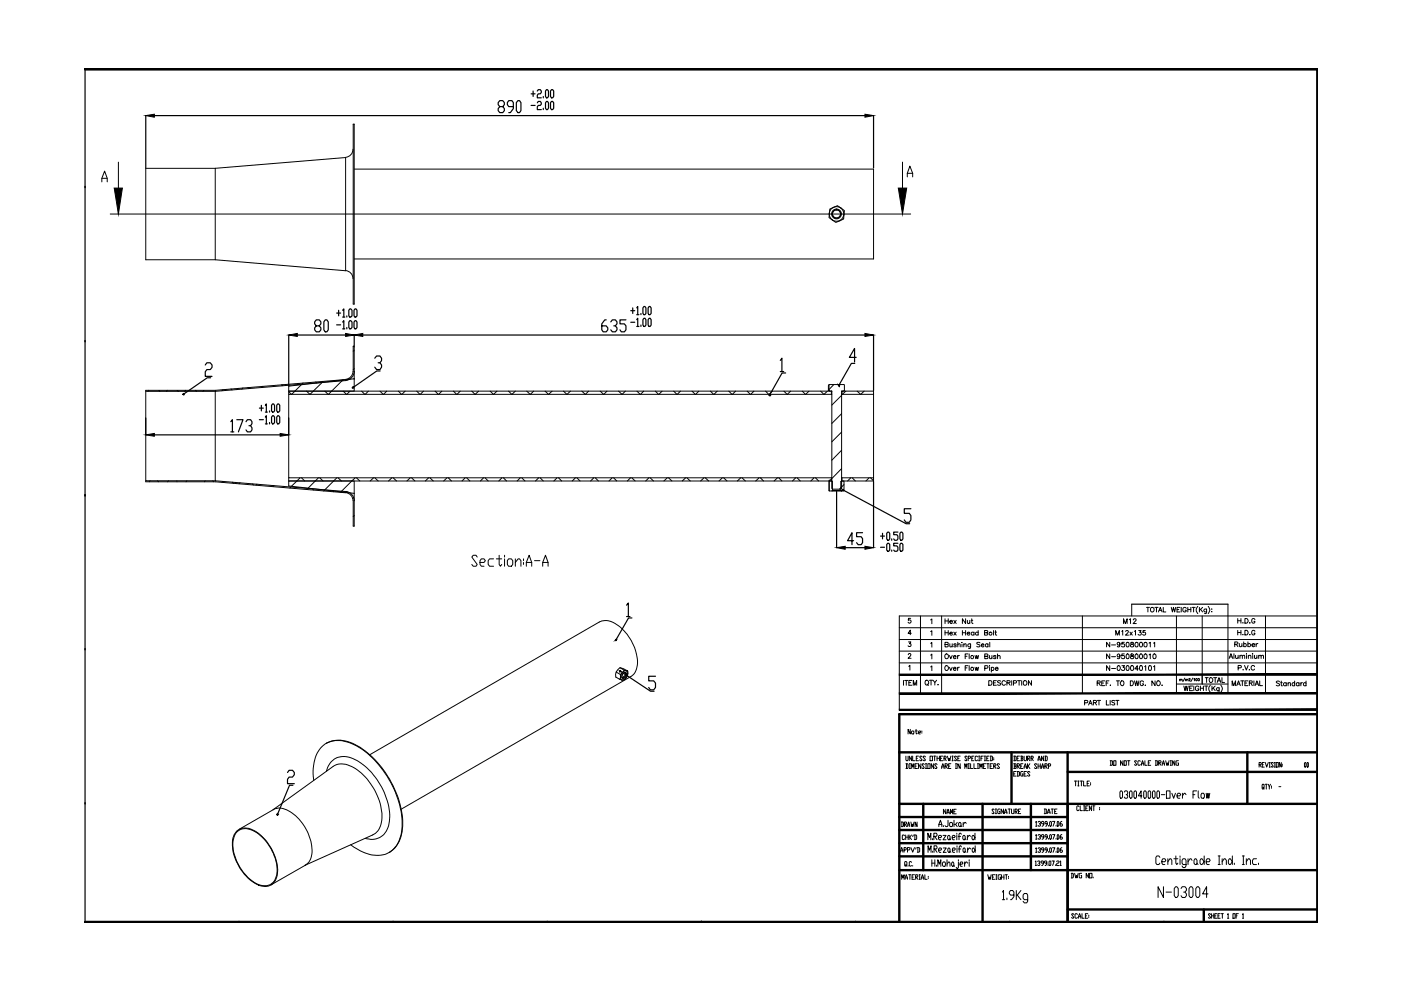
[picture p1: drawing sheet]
<svg xmlns="http://www.w3.org/2000/svg" width="297mm" height="210mm" viewBox="0 0 297 210" stroke-linecap="round" stroke-linejoin="round" font-family="sans-serif">
<!-- layer: 0 -->
<g fill="none" stroke="#000" stroke-width=".51">
<path d="M190.7 159.5h88.7M214.5 159.5v10.9M226.4 159.5v36.1M264.5 159.5v10.9M279.4 151.4h-88.7v44.1M190.7 170.4h88.7M190.7 178.8h35.7M190.7 176h35.7M190.7 173.2h35.7M195.7 170.4v14.1M208.3 170.4v25.1M218.6 170.4v14.1"/>
<path d="M226.4 163.7h53M190.7 184.5h88.7M190.7 181.6h35.7M226.4 192.8h53M255.2 192.8v2.8"/>
</g>
<path d="M18 14.6h261.4v181h-261.4" fill="none" stroke="#000" stroke-width=".72"/>
<g fill="#000">
<circle cx="50.7" cy="14.6" r=".17"/>
<circle cx="83.4" cy="14.6" r=".17"/>
<circle cx="116" cy="14.6" r=".17"/>
<circle cx="148.7" cy="14.6" r=".17"/>
<circle cx="181.4" cy="14.6" r=".17"/>
<circle cx="214.1" cy="14.6" r=".17"/>
<circle cx="246.8" cy="14.6" r=".17"/>
<circle cx="18" cy="39.8" r=".17"/>
<circle cx="279.4" cy="39.8" r=".17"/>
<circle cx="18" cy="72.4" r=".17"/>
<circle cx="279.4" cy="72.4" r=".17"/>
<circle cx="18" cy="105.1" r=".17"/>
<circle cx="279.4" cy="105.1" r=".17"/>
<circle cx="18" cy="137.8" r=".17"/>
<circle cx="279.4" cy="137.8" r=".17"/>
<circle cx="18" cy="170.4" r=".17"/>
<circle cx="279.4" cy="170.4" r=".17"/>
<circle cx="50.7" cy="195.6" r=".17"/>
<circle cx="83.4" cy="195.6" r=".17"/>
<circle cx="116" cy="195.6" r=".17"/>
<circle cx="148.7" cy="195.6" r=".17"/>
<circle cx="181.4" cy="195.6" r=".17"/>
<circle cx="214.1" cy="195.6" r=".17"/>
<circle cx="246.8" cy="195.6" r=".17"/>
</g>
<g fill="none" stroke="#000" stroke-width=".21">
<path d="M21.6 38.6v-.8l.6-1.5 .5 1.5v.8M21.6 37.8h1.1M25.1 34.4v11M30.9 35.7h14.7l27.7-2.3v24l-27.7-2.3h-14.7zM45.6 35.7v19.4M74.8 31.6a1.71 1.71 0 0 1-1.5 1.8M74.9 26.3h.2v38.2h-.2zM75.1 35.9h110.1v19h-110.1M191.3 34.4v11M192.4 37.5v-.8l.5-1.5 .6 1.5v.8M192.4 36.7h1.1M23.4 45.4h169.7"/>
<path d="M73.3 57.4a1.71 1.71 0 0 1 1.5 1.7M175.9 44.3l1.6-.7 .8 .5 .7 .6-.1 1.7-1.7 .8-1.4-1.1zM74.8 78.7a1.71 1.71 0 0 1-1.5 1.7M74.9 78.7v-5.3h.2v6.9M74.9 73.4l.2 .2M75.1 78.7a1.97 1.97 0 0 1-1.8 2l-27.7 2.3v18.9l27.7 2.3a1.91 1.91 0 0 1 1.8 2M75.1 74.3l-.2 .2M75.1 78.1l-.2 .3M30.9 83h14.7M31.6 82.8l-.2 .2M33.7 82.8l.2 .2M35.5 82.8l-.2 .2"/>
<path d="M37.5 82.8l.3 .2M39.4 82.8l-.2 .2M41.4 82.8l.3 .2M43.3 82.8l-.3 .2M47.3 82.6l-.3 .2M49 82.5l.2 .2M51.5 82.3l-.2 .2M52.6 82.2l.2 .2M55.8 81.9l-.3 .3M59.7 81.6l.2 .1M60 81.6l-.2 .2M61.2 81.9l13.9-1.6v2.6h-13.9z"/>
<path d="M61.2 83.1l.6 .5M63.3 81.3l.2 .2M63.9 81.6l-2.1 2M64.3 81.2l-.3 .2M66.9 81l.2 .2M68.3 81.1l-2.6 2.5-.7-.7M68.5 80.9l-.3 .2M68.9 82.9l.7 .7M72.6 80.6l-3 3M72.8 82.9l.6 .7M72.8 80.5l-.3 .2M73.3 80.5l-27.7 2.3h-14.7v19.1h14.7"/>
<path d="M74 80.3l.2 .1M74.2 82.9l-.7 .7M76.7 82.9l.6 .7M78.1 82.9l-.7 .7M80.6 82.9l.6 .7M82 82.9l-.7 .7M84.5 82.9l.6 .7M85.9 82.9l-.7 .7M88.3 82.9l.7 .7M89.8 82.9l-.7 .7M92.2 82.9l.7 .7M93.7 82.9l-.7 .7"/>
<path d="M96.1 82.9l.7 .7M97.6 82.9l-.7 .7M100 82.9l.7 .7M101.5 82.9l-.7 .7M103.9 82.9l.7 .7 .8-.7M107.8 82.9l.7 .7M109.3 82.9l-.8 .7M111.7 82.9l.7 .7M113.2 82.9l-.8 .7M115.6 82.9l.7 .7M117.1 82.9l-.8 .7M119.5 82.9l.7 .7"/>
<path d="M120.9 82.9l-.7 .7M123.4 82.9l.7 .7M124.8 82.9l-.7 .7M127.3 82.9l.7 .7M128.7 82.9l-.7 .7M131.1 82.9l.8 .7M132.6 82.9l-.7 .7M135 82.9l.7 .7M136.5 82.9l-.7 .7M138.9 82.9l.7 .7M140.4 82.9l-.7 .7M142.8 82.9l.7 .7"/>
<path d="M144.3 82.9l-.7 .7M146.7 82.9l.7 .7M148.2 82.9l-.7 .7M150.6 82.9l.7 .7M152.1 82.9l-.7 .7M154.5 82.9l.7 .7M156 82.9l-.7 .7M158.4 82.9l.7 .7M159.9 82.9l-.7 .7M162.3 82.9l.7 .7M163.7 82.9l-.6 .7M166.2 82.9l.7 .7"/>
<path d="M167.6 82.9l-.7 .7M170.1 82.9l.7 .7M171.5 82.9l-.7 .7M174 82.9l.7 .7M175.4 82.9l-.7 .7M175.8 81.6h3.2v1.2l-.1 .1h-.5v20.6l-.1 .2h-1.8l-.1-.2v-20.6h-.6zM175.8 81.6l-.2 .1v1.1h.2M176.3 83.6h-115.1v17.7h115.2M176.3 82.9h-115.1v.7M176.3 83.6l.1 .1M176.4 82.9l-.1 .7M176.8 81.5l-1 1.1"/>
<path d="M178.4 83.7l6.8-.1v17.7h-6.8M178.4 82.9h.1M178.4 83.8l-2 2.1M178.4 87.7l-2 2.1M178.4 91.6l-2 2.1M178.4 95.5l-2 2.1M178.4 99.4l-2 2.1M178.5 82.9h6.7v.7M178.5 82.9l.1 .7M179.3 82.9l-.7 .7M181.7 82.9l.8 .7M183.2 82.9l-.7 .7"/>
<path d="M30.9 101.9v.3h14.7l27.7 2.3M31.8 101.9l-.2 .3M33.4 101.9l.2 .3M35.7 101.9l-.2 .3M37.5 102.2h.1M39.6 101.9l-.2 .3M43.5 101.9l-.2 .3M45.1 101.9l.2 .3M47.3 102.1l-.2 .2M49.3 102.2l.2 .3M50.9 102.4l-.2 .2M53.5 102.6l.3 .2"/>
<path d="M54.5 102.7l-.2 .2M58.1 103l-.2 .2M61.2 102h13.9v2.6l-13.9-1.6zM61.2 101.3v.7h115.1M61.6 103.3l-.1 .2M63.6 101.3l-1.8 1.8M63.9 101.3l.7 .7M65.2 103.6l-.2 .2M66.3 103.7l.2 .2M67.5 101.3l-2.2 2.2M67.8 101.3l.7 .7M70.5 104l.2 .3"/>
<path d="M71.4 101.3l-2.8 2.8M71.7 101.3l.7 .7M72.4 104.2l-.2 .2M73.3 104.4a1.71 1.71 0 0 1 1.5 1.8M75 105.5l-.2 .2M75.1 104.6v6.9h-.2v-5.3M75.1 109.3l-.2 .2M75.3 101.3l-3 3M75.6 101.3l.7 .7M79.2 101.3l-.7 .7M79.5 101.3l.7 .7M83.1 101.3l-.7 .7"/>
<path d="M83.4 101.3l.7 .7M87 101.3l-.7 .7M87.2 101.3l.8 .7M90.9 101.3l-.7 .7M91.1 101.3l.8 .7M94.8 101.3l-.7 .7M95 101.3l.7 .7M98.6 101.3l-.6 .7M98.9 101.3l.7 .7M101.2 118.1l-.3-.4h-.6l-.3 .4 1.2 1.6-.3 .4h-.6l-.3-.4M101.8 119.3h.8l.3-.4-.3-.4h-.5l-.3 .4v.8l.3 .4h.5M102.5 101.3l-.6 .7"/>
<path d="M102.8 101.3l.7 .7M104.6 118.5h-.8l-.3 .4v.8l.3 .4h.8M105.2 118.5h1.2M105.8 117.7v2l.3 .4 .3-.4M106.4 101.3l-.7 .7M106.7 101.3l.7 .7M107 117.7v.4M107 118.5v1.6M107.8 118.5h.6l.3 .4v.8l-.3 .4h-.6l-.2-.4v-.8zM109.3 119.3l.6-.8h.3l.2 .4v1.2M109.3 118.5v1.6M110.3 101.3l-.7 .7"/>
<path d="M110.6 101.3l.7 .7M111 118.5v.4M111 119.3v.4M111.6 119.3h1.1M113.3 118.9h1.2M114.2 101.3l-.7 .7M114.5 101.3l.7 .7M115.1 119.3h1.1M118.1 101.3l-.7 .7M118.4 101.3l.7 .7M122 101.3l-.7 .7M122.3 101.3l.7 .7"/>
<path d="M125.9 101.3l-.7 .7M126.2 101.3l.7 .7M129.8 101.3l-.7 .7M130.1 101.3l.7 .7M133.7 101.3l-.7 .7M133.9 101.3l.8 .7M137.6 101.3l-.7 .7M137.8 101.3l.8 .7M141.5 101.3l-.7 .7M141.7 101.3l.8 .7M145.4 101.3l-.7 .7M145.6 101.3l.7 .7"/>
<path d="M149.3 101.3l-.8 .7M149.5 101.3l.7 .7M153.2 101.3l-.8 .7M153.4 101.3l.7 .7M157.1 101.3l-.8 .7M157.3 101.3l.7 .7M161 101.3l-.8 .7M161.2 101.3l.7 .7M164.8 101.3l-.7 .7M165.1 101.3l.7 .7M168.7 101.3l-.7 .7M169 101.3l.7 .7"/>
<path d="M172.6 101.3l-.7 .7M172.9 101.3l.7 .7M175.8 102h.1M175.8 102v2.1M176.3 101.3l.1 .7M176.3 101.6l-.5 .4M176.4 102l.1 .1v1.9M176.4 104.1h2zM176.4 102h-.6v2.1h.6M178.4 102h.1M178.4 102h.5v2.1h-.5M178.4 102l-.1 .1v1.9"/>
<path d="M178.5 101.3l-.1 .7M178.9 102.7l-.9 1M180.4 101.3l-.7 .7M180.7 101.3l.7 .7M184.3 101.3l-.7 .7M184.6 101.3l.6 .6M185.2 101.3v.7h-6.7M111.6 120.1v-.8l.6-1.6 .5 1.6v.8M115.1 120.1v-.8l.6-1.6 .5 1.6v.8M69.2 157.6a6.4 6.4 0 0 1 6.6 .6 20.6 20.6 0 0 1 9.6 17 6.6 6.6 0 0 1-2.9 5.6M130.6 142.5v1.1l.8 .5 .2-.5M131 142l.4-.4 1 .5-.9 .9-.9-.5z"/>
<path d="M131.4 141.6l1.7 .7-.3-.1M131.4 144.1l.5 .1M131.5 143l.1 .6M131.6 143.6l.1 .5 .2 .1M132 142.6l-.5 .9M132 142.9a.44 .44 0 0 1 .7-.3 .44 .44 0 0 1 .1 .7 .56 .56 0 0 1-.4 .5 .56 .56 0 0 1-.6-.1zM132.2 143.6h.1M132.2 142.7a.37 .37 0 0 1 .5 0 .37 .37 0 0 1-.1 .6 .39 .39 0 0 1-.3 .4 .39 .39 0 0 1-.4-.2zM132.4 142.1l.4 .1M132.5 142.6l.1 .4M132.5 143l-.2 .5-.4 .2M132.6 142.9h.1"/>
<path d="M132.6 143.8l-.7 .4M132.8 142.2l-.8 .4M132.8 142.2l.3 .3v.4M133.1 142.8l-.5 1M133.1 142.9l-.1 .4-.3 .5-.5 .5-.3-.1M133.1 142.3v.6M193 154.6v1l-.5-1v1M193.4 155l.4 .2-.2 .4-.3-.2zM194 155h.5M194.2 154.6v.8l.2 .2 .1-.2M194.7 155.3h.4v-.3l-.4 .2 .2 .4h.2M195.5 155v.2"/>
<path d="M195.5 155.3v.1M50.2 176.4a3 3 0 0 1 3.9 0 10.1 10.1 0 0 1 4.6 9.1 2.71 2.71 0 0 1-4.3 1.9 10.2 10.2 0 0 1-5-9l.3-1.2zM50.2 176.1a3.3 3.3 0 0 1 4.1 .2 10.3 10.3 0 0 1 4.5 9.4 2.76 2.76 0 0 1-4.4 1.8 10.3 10.3 0 0 1-5.1-9.5l.4-1zM50.7 175.9l7.3-4.2a3.6 3.6 0 0 1 3.9 .7 10 10 0 0 1 4.1 9.1l-.5 1.3-.7 .6-7.4 4.2M57.9 171.7l12.7-9.2a4 4 0 0 1 4.4 .2 12.8 12.8 0 0 1 5.9 11.2 3.6 3.6 0 0 1-1.9 3.1l-14.4 6.5M66.5 165.5a8.2 8.2 0 0 1 2.2-7.6 6.3 6.3 0 0 1 7 .3 20.7 20.7 0 0 1 9.6 17.1 6 6 0 0 1-3.6 5.8 8.3 8.3 0 0 1-7.3-2M69.2 163.5a3.8 3.8 0 0 1 6-2.5 14.6 14.6 0 0 1 7.4 12.7 4 4 0 0 1-3.6 4.3l-1.6-.2M78.4 160l48.7-28.1a3.8 3.8 0 0 1 4.1 .8 10 10 0 0 1 3.8 8.7 2.58 2.58 0 0 1-1.2 2l-48.8 28.2M191.1 174.3h.3l.2 .2v.6l-.2 .2h-.3M191.2 174.3v1M191.8 174.8h.3l.1-.2-.1-.3h-.3v1M191.8 177.2l-.2-.2h-.2l-.1 .2 .1 .8 .4-.2"/>
<path d="M191.9 174.8l.3 .5M192 177v1M192 177.5h.5M192.1 160.3l.1 1 .3-.2v-.8M192.1 161.9h.3l.1 .2v.7l-.1 .1h-.3M192.2 161.9v1M192.4 175.3l.3-1 .2 1M192.4 174.9h.5M192.5 177v1M192.7 177v1M192.8 161.9h.2M192.8 162.9h.2"/>
<path d="M192.9 177.5l.4 .5M192.9 161.9v1M193.1 174.3l.2 1 .2-.5v.5l.3-1M193.1 179.7l.4 1 .4-1M193.3 177l-.6 .5M193.3 160.3v1l-.5-1v1M193.3 162.9v-1l.2 .7 .3-.7v1M193.5 160.3v1h.5M193.6 177l-.1 .4M193.8 177h.4l.2 .2v.6l-.2 .2h-.4M194 177v1M194 162.4h.3"/>
<path d="M194.2 179.7l-.1 .3M194.3 160.8h.2M194.4 174.3v1l-.4-1v1M194.5 179.7h.4l.1 .2v.6l-.1 .2h-.4M194.5 161.9h-.5v1h.5M194.6 179.7v1M194.7 160.3h-.4v1h.4M195.2 161.9v1l-.5-1v1M195.5 160.5l-.1-.2-.4 .2 .5 .6-.1 .2-.4-.2M196 162.1l-.2-.2-.3 .2 .5 .7-.2 .1-.3-.1M196.2 160.5l-.1-.2-.4 .2 .5 .6-.1 .2-.4-.2M196.2 161.9h.3"/>
<path d="M196.2 162.9h.3M196.3 161.9v1M196.7 161.9h.5v1h-.5zM196.7 178.1v-1.4l.4 .9 .3-.9v1.4M197.2 160.3h.5v1h-.5zM197.7 177.8v.3M198 161.9v1l-.6-1v1M198 160.3h.4M198 177.3h.5l.2-.2-.2-.4h-.5v1.4M198.2 160.3v1M198.2 177.3l.5 .8M198.7 162.1l-.2-.2-.3 .2 .5 .7-.2 .1-.3-.1"/>
<path d="M198.7 160.8h.5M198.7 160.3v1M199 177.6h.5l.1-.3-.1-.2h-.4l-.1 .2v.5l.1 .3h.4M199.1 175.3v-.5l.3-.9 .3 1.4M199.1 174.8h.6M199.2 160.3v1M199.4 160.8h.2M199.6 162.9l.3-1 .3 1M199.6 162.6h.6M199.9 160.3h-.5v1h.5M199.9 177.1h.7l-.7 1h.7M200 179.8h.6l-.6 .9h.6"/>
<path d="M200 175v.3M200.2 160.8l.4-.1-.1-.4h-.3v1M200.3 160.8l.3 .5M200.4 162.4h.3l.2-.1-.2-.4h-.3v1M200.5 162.4l.4 .5M200.5 171.6v1l-.5-1v1M200.8 172.6l.2-1 .3 1M200.8 172.3h.5M200.9 160.3l.2 1 .2-.5 .1 .5 .2-1M201 173.9v1.1l-.2 .3h-.3l-.1-.3M201.1 177.1l.3 .2v.5l-.1 .3-.4-.3v-.5zM201.1 179.8l.3 .2v.5l-.1 .2-.3-.2v-.5z"/>
<path d="M201.1 162.4h.3M201.4 177.8l.1 .3M201.5 174.4h.3l.2 .2v.4l-.2 .3h-.3l-.2-.3zM201.5 172.6v-1l.3 .7 .2-.7v1M201.6 161.9h-.5v1h.5M201.8 161.3h.3M201.8 160.3h.3M201.9 177.6h.5l.1-.3-.1-.2h-.3l-.2 .2v.5l.2 .3h.3M202 160.3v1M202.2 172.1h.3M202.3 173.9v1.4M202.6 161.9h.2"/>
<path d="M202.6 162.9h.2M202.6 174.8l.3 .5M202.7 161.9v1M202.7 171.6h-.5v1h.5M202.8 160.5l-.1-.2-.3 .2 .4 .6-.1 .2-.3-.2M202.9 176.7v.2M202.9 177.1v1M202.9 179.3v.3M202.9 179.8v.9M202.9 174.4l-.3 .4h-.3M203.1 160.8h.2M203.2 177.3h.5"/>
<path d="M203.4 174.4l.4 .2v.4l-.2 .3-.4-.3v-.4zM203.6 160.3h-.5v1h.5M203.6 161.9v1l-.5-1v1M203.8 175l.1 .3M203.8 176.9l-.1-.2-.4 .2v1.2M203.8 179.6l-.1-.3-.3 .3v1.1M204.2 174.4v.9M204.3 177.1l.3 .2v.5l-.1 .3-.4-.3v-.5zM204.3 179.8l.3 .2-.1 .7-.3-.2v-.5zM204.6 162.9v-1l.2 .7 .2-.7v1M204.6 177.8l.2 .3M204.9 174.6l-.3-.2-.4 .4"/>
<path d="M205 160.5l-.1-.2-.3 .2 .4 .6-.1 .2-.3-.2M205.1 177.1v1M205.1 179.8v.9M205.3 160.8l.5-.1-.1-.4h-.4v1M205.3 161.9h.2M205.3 162.9h.2M205.4 161.9v1M205.7 177.3l-.3-.2-.3 .5M205.8 161.9v1h.4M206 160.8h.2M206.2 177.1h.2l.3 .5-.3 .5-.3-.3v-.5zM206.3 179.8l.5 .5-.4 .4-.3-.2v-.5z"/>
<path d="M206.5 160.3h-.5v1h.5M206.5 161.9v1h.5M206.7 176.7v1.4M206.8 179.3v1.4M207.3 160.5l-.2-.2-.3 .2 .1 .8 .4-.2M207.3 161.9h.2M207.3 162.9h.2M207.3 161.9v1M207.5 161.3h.2M207.5 160.3h.2M207.6 160.3v1M207.7 162.9v-1l.3 .7 .2-.7v1"/>
<path d="M208 160.8h.2M208.5 160.3h-.5v1M208.5 162.4h.2M208.7 161.3h.3M208.7 160.3h.3M208.8 160.3v1M209 161.9h-.5v1h.5M209.2 160.8h.3M209.2 161.9h.5M209.5 161.9v1M209.7 160.3h-.5v1h.5M209.9 160.3h.4l.1 .2v.6l-.1 .2h-.4"/>
<path d="M209.9 162.4h.3M210.1 160.3v1M210.4 161.9h-.5v1h.5M210.7 162.4h.3l.2-.1-.2-.4h-.3v1M210.7 160.7v.1M210.7 161v.1M210.8 171.7l-.1-.2-.4 .2 .5 .7-.1 .1-.4-.1M210.8 162.4l.4 .5M211 172.5h.3M211 171.5h.3M211.2 171.5v1M211.9 162.1l-.1-.2-.4 .2 .5 .7-.1 .1-.4-.1"/>
<path d="M212 171.5h-.3l-.2 .2 .2 .8h.3v-.5h-.1M212.8 171.5v1l-.5-1v1M213 172.5l.2-1 .3 1M213 172.2h.5M213.7 171.5h.5M214 171.5v1M214.5 171.5v.9l.1 .1 .4-.1v-.9M214.9 160.3h.4l.1 .2v.6l-.1 .2h-.4M214.9 161.9h.4l.1 .2-.1 .3M214.9 164.1h.3M215.1 162.4h.2l.1 .4-.1 .1h-.4M215.1 160.3v1"/>
<path d="M215.1 161.9v1M215.2 172h.4l.1-.1-.1-.4h-.4v1M215.3 172l.4 .5M215.4 163.6h-.5v.9h.5M215.6 162.4h.4l.2-.1-.2-.4h-.4v1M215.6 163.6h.4l.2 .1v.7l-.2 .1h-.4M215.6 160.8h.3M215.8 162.4l.4 .5M215.8 163.6v.9M215.9 172h.3M216.2 160.3h-.6v1h.6M216.4 160.3h.3l.2 .2-.2 .3"/>
<path d="M216.4 171.5h-.5v1h.5M216.4 162.4h.2M216.5 160.8h.2l.2 .3-.2 .2h-.3M216.5 160.3v1M216.9 161.9h-.5v1h.5M216.9 163.6h-.4l-.1 .1 .1 .8h.4v-.4h-.2M217.1 160.3l.2 1 .3-.2v-.8M217.1 162.9l.3-1 .2 1M217.1 162.6h.5M217.1 164.1h.3M217.6 163.6h-.5v.9h.5M217.8 160.8l.6-.1-.2-.4h-.4v1"/>
<path d="M217.8 161.9v1M218 160.8l.4 .5M218 162.4l.4 .5M218.4 161.9l-.6 .5M218.4 163.7l-.4-.1-.2 .1 .6 .7-.2 .1-.4-.1M218.6 160.8l.5-.1-.2-.4h-.3v1M218.7 160.8l.4 .5M219.6 174.3l.1-.1v1M219.6 177.1l.1-.1v.9M219.6 179.9l.1-.2v1M219.6 175.2h.2M219.6 177.9h.2"/>
<path d="M219.8 162.1l-.1-.2-.4 .2 .5 .7-.1 .1-.4-.1M220.1 161.3l.2-1 .3 1M220.1 174.3l.4-.1 .1 .3-.3 .2M220.1 177.1l.4-.1 .1 .3-.3 .2M220.1 179.9l.4-.2 .1 .3-.3 .2M220.1 162.4h.5M220.1 161h.5M220.1 161.9v1M220.5 174.7l.1 .1-.1 .4-.4-.2M220.5 177.5l.1 .1-.1 .3-.4-.1M220.6 161.9v1M220.8 162.9l.3-1 .2 1"/>
<path d="M220.8 162.6h.5M221.3 160.3v1l-.5-1v1M221.3 174.7h-.4l-.1-.2 .1-.3 .4 .1v.5l-.4 .4M221.3 177.5h-.4l-.1-.2 .1-.3 .4 .1v.5l-.4 .3M221.4 171.5h.4l.1 .2v.7l-.5 .1M221.5 160.3h.4l.1 .2v.6l-.1 .2h-.4M221.5 162.4h.4l.1-.1-.1-.4h-.4v1M221.5 171.5v1M221.7 160.3v1M221.7 162.4l.3 .5M222 174.7h-.3l-.1-.2 .1-.3 .3 .1v.5l-.3 .4M222 177.5h-.3l-.1-.2 .1-.3 .3 .1v.5l-.3 .3"/>
<path d="M222.1 172.5l.3-1 .2 1M222.1 172.2h.5M222.3 162.4h.3l.2-.1-.2-.4h-.3v1M222.3 175v.2M222.3 177.8v.1M222.7 174.2l.2 .1-.1 .9-.3-.2zM222.7 177l.2 .1-.1 .8-.3-.1zM222.7 179.7l.2 .2-.1 .8-.3-.1zM222.9 171.5h.5M223.1 171.5v1M223.1 174.2h.5l-.3 1M223.1 177h.5l-.3 .9"/>
<path d="M223.1 179.7h.5l-.3 1M223.6 172h.3M223.9 175v.2M223.9 177.8v.1M224.1 171.5h-.5v1h.5M224.2 174.2l.3 .1-.1 .9-.2-.2zM224.2 177l.3 .1-.1 .8-.2-.1zM224.2 179.7l.3 .2-.1 .8-.2-.1zM225.1 174.2l-.4 .3v.5l.4 .2 .2-.4-.2-.1h-.4M225.1 177l-.4 .3v.5l.4 .1 .2-.1-.2-.3h-.4M225.1 179.7l-.4 .3v.6l.4 .1 .2-.3-.2-.2h-.4M227.8 165.6h.5"/>
<path d="M228 165.6v1M228.5 165.6h.3M228.5 166.6h.3M228.6 165.6v1M228.8 171l-.2-.1-.3 .1v.7l.1 .2 .4-.2M229 170.9v1h.5M229 165.6h.5M229.3 165.6v1M229.7 165.6v1h.6M229.7 170.9h.3M229.7 171.9h.3M229.9 170.9v1"/>
<path d="M230.2 171.4h.3M230.5 166.1h.3M230.7 170.9h-.5v1h.5M231 165.6h-.5v1h.5M231.2 165.9v.2M231.2 166.3v.2M231.4 170.9v1l-.4-1v1M231.7 170.9h.5M231.9 170.9v1M233.1 171.2v.2M233.1 171.5v.2M235.4 161.3l.5 .1v.7l-.1 .2h-.4"/>
<path d="M235.5 161.3v1M236.1 161.3h.5v1h-.5zM237.6 167.7l.4 .2v1.1l-.2 .2-.4-.2v-1.1zM238.1 161.3v1l-.5-1v1M238.3 161.3h.5v1h-.5zM238.4 167.9l.1-.2h.4l.2 .5-.2 .3h-.1M238.9 168.5l.2 .2-.2 .5h-.4l-.1-.2M239.1 161.3h.5M239.3 161.3v1M239.7 167.7l.3 .2v1.1l-.1 .2-.4-.2v-1.1zM240.6 167.7l.4 .2v1.1l-.2 .2-.4-.2v-1.1zM241 161.4l-.1-.1-.4 .1 .5 .7-.1 .2-.4-.2"/>
<path d="M241.8 161.4l-.2-.1-.3 .1 .1 .9 .4-.2M242 162.3l.2-1 .3 1M242 161.9h.5M242.1 168.7h-.8l.6-1v1.5M242.7 167.7h.2l.1 .2v1.1l-.1 .2h-.2l-.2-.2v-1.1zM242.7 161.3v1h.5M243.5 161.8h.2M243.6 167.7h.2l.2 .2v1.1l-.2 .2h-.2l-.2-.2v-1.1zM244 161.3h-.5v1h.5M244.5 167.7h.2l.2 .2v1.1l-.2 .2h-.2l-.2-.2v-1.1zM244.9 161.3l.5 .1v.7l-.1 .2h-.4M245.1 161.3v1"/>
<path d="M245.4 167.7h.3l.1 .2v1.1l-.1 .2h-.3l-.1-.2v-1.1zM245.7 161.8h.3l.2-.4-.5-.1v1M245.8 161.8l.4 .5M246.2 168.5h.8M246.4 162.3l.3-1 .2 1M246.4 161.9h.5M247.1 161.3l.3 1 .1-.5 .2 .5 .2-1M247.3 167.7h.8v1.5h-.8zM248.1 161.3h.3M248.1 162.3h.3M248.2 161.3v1M248.5 168.2l.3 1 .4-1"/>
<path d="M249.1 161.3v1l-.5-1v1M249.6 168.7h.5l.2-.2-.2-.3h-.3l-.2 .3v.5l.2 .2h.3M249.9 161.3l-.6 .1 .2 .9h.4v-.5h-.2M250.7 168.2v1M251.5 168.5l-.4-.3-.4 .5M252.9 168.5h.4M253.7 167.7h-.8v1.5M254 167.7v1.3l.3 .2M254.8 168.2h.4l.2 .3v.5l-.2 .2h-.4l-.2-.2zM255.7 168.2l.2 1 .2-1 .2 1 .2-1M267 162.1l.4-.1-.1-.3h-.3v.9M267.1 162.1l.3 .5"/>
<path d="M267.6 162.1h.2M267.8 167l.1 .1-.2 .2-.1-.8 .1-.2h.2l.1 1M268.1 161.7h-.5v.9h.5M268.2 166.3h.5M268.3 161.7l.3 .9 .3-.9M268.5 166.3v1M268.9 166.3l.2 1M269.1 162.6h.2M269.1 161.7h.2M269.2 161.7v.9M269.4 166.3l-.3 .5M269.6 166.6v.2"/>
<path d="M269.6 167v.1M270 161.8l-.1-.1h-.3l-.1 .1 .5 .7-.1 .1h-.3l-.1-.1M270.2 162.6h.2M270.2 161.7h.2M270.3 161.7v.9M270.6 161.7h.4v.9h-.4zM271.1 166.8h.5M271.7 161.7v.9l-.5-.9v.9M271.9 162v.1M271.9 162.3v.2M276.7 161.7l.2 .1-.1 .8-.2-.1zM277.2 161.7l.2 .1-.1 .8-.2-.1z"/>
<path d="M190.9 180.7l.3-1 .2 1M190.9 180.4h.5M191.2 186.4v-.9l.2 .6 .3-.6v.9M191.7 180.2h.3l.2-.2-.2-.3h-.3v1M191.9 186.4l.3-.9 .2 .9M191.9 186.1h.5M192 183.3l.2 .2-.3 .1v-.9l.4 .1-.1 .7 .1 .1M192.4 180.2h.4l.1-.2-.1-.3h-.4v1M192.5 183.5v.1M192.7 185.5h.4M192.9 185.5v.9M193.3 182.8l-.2-.1-.3 .1v.7l.1 .1 .4-.1"/>
<path d="M193.4 186h.2M193.5 183.5v.1M193.9 185.5h-.5v.9h.5M194.1 186h.4l.1-.2-.1-.3h-.4v.9M194.2 186l.4 .4M194.9 185.5h.2M194.9 186.4h.2M195 185.5v.9M195.3 186.4l.3-.9 .2 .9M195.3 186.1h.5M196.1 185.5v.9h.5M196.8 180.7v-1.4l.3 1 .3-1v1.4"/>
<path d="M196.8 185.8v.2M196.8 186.1v.2M197.6 182.3v1.4M197.6 183h.6M197.7 180.5v.2M198 180h.5l.2-.2-.2-.5h-.5v1.4M198.2 182.3v1.4M198.2 180l.5 .7M198.5 183.4v.3M198.8 183.7v-1.4l.4 .9 .3-.9v1.4M199 180.3h.5l.1-.3-.1-.2h-.3l-.2 .2v.5l.2 .2h.3M200 182.8h.3l.1 .2-.1 .7h-.3l-.2-.3z"/>
<path d="M200.8 183.2l.5-.4 .1 .2v.7M200.8 182.3v1.4M201.4 180.5l.2 .2M201.9 180.3h.5l.2-.3-.2-.2h-.3l-.2 .2 .2 .7h.3M201.9 182.8l.3 .2-.1 .7-.3-.3zM202.2 183.4l.2 .3M203.2 182.8v1.1l-.2 .3-.3-.3M203.2 180h.5M203.2 182.3v.2M203.5 183.2h.5l.2-.2-.2-.2h-.3l-.2 .2 .2 .7h.3M204.5 182.8v.9M204.6 180.5l.2 .2"/>
<path d="M205.1 183l-.3-.2-.3 .4M205.5 182.3v.2M205.5 182.8v.9M205.8 180l-.3-.2-.4 .5M209.4 185.5l.3 .9 .1-.4 .1 .4 .2-.9M210.4 186h.3M210.9 185.5h-.5v.9h.5M211.2 185.5h.2M211.2 186.4h.2M211.2 185.5v.9M212.1 185.5h-.3l-.2 .1 .2 .8h.3v-.4h-.1M212.3 186h.6"/>
<path d="M212.3 185.5v.9M212.5 189.1l.3-.3v2M212.5 190.8h.5M212.9 185.5v.9M213.1 185.5h.5M213.4 185.5v.9M213.5 190.4v.4M213.8 185.8v.2M213.8 186.1v.2M215 189.8h-.8l-.2-.4v-.3l.2-.3h.5l.3 .3v1l-.5 .7h-.3M215.5 188.8v2M215.7 189.8l.8 1"/>
<path d="M216.5 188.8l-.8 1h-.2M217.9 190.8h-.7l-.3-.4v-.6l.3-.4h.5l.2 .4v1.3l-.2 .3h-.5l-.3-.3M219.5 182.7l.1-.2v1M219.5 183.5h.3M219.6 180.7h.2M220 182.7l.1-.2 .4 .2-.3 .3M220.3 183l.2 .2-.2 .3h-.2l-.1-.2M220.5 180.2l.1 .2-.1 .3-.4-.1M221.2 183h-.3l-.2-.3 .2-.2 .3 .2v.5l-.3 .3M221.3 180.2h-.4l-.1-.2 .1-.3 .4 .2v.5l-.4 .3M222 183h-.4l-.2-.3 .2-.2 .4 .2v.5l-.4 .3M222 180.2h-.3l-.1-.2 .1-.3 .3 .2v.5l-.3 .3"/>
<path d="M222.2 183.3v.2M222.3 180.6v.1M222.4 182.7l.1-.2 .3 .2-.1 .8-.3-.2zM223.1 182.5h.4l-.3 1M223.8 183.3v.2M223.9 180.6v.1M224 182.7l.2-.2 .3 .2-.1 .3-.4 .2v.3h.5M224.7 182.7l.2-.2v1M224.7 183.5h.3M227.1 185.2h.4l.1 .1v.7l-.1 .1h-.4M227.2 185.2v.9M227.7 193.9l-.2-.2-.3 .2 .5 .6-.2 .2-.3-.2"/>
<path d="M227.8 185.2l.3 .9 .1-.5 .1 .5 .3-.9M228.4 193.9l-.1-.2-.4 .2 .1 .8 .4-.2M228.6 194.7l.3-1 .3 1M228.6 194.4h.6M229.3 185.2h-.4l-.1 .1 .1 .8h.4v-.5h-.1M229.4 193.7v1h.5M230.1 194.2h.3M230.6 193.7h-.5v1h.5M230.8 185.2v.9l-.5-.9v.9M230.8 194v.2M230.8 194.4v.1M231 185.2h.5v.9h-.5z"/>
<path d="M231.8 186v.1M245.9 181.8l-.2-.3h-.4l-.2 .3v1.2l.2 .3h.4l.2-.3M246.3 182.7h.7l.2-.3-.2-.3h-.5l-.2 .3v.6l.2 .3h.5M246.7 188v2.3l-1.2-2.3v2.3M247.2 189.1h1.2M247.6 182.7l.4-.6h.2l.3 .3v.9M247.6 182.1v1.2M248.9 182.1h.8M249.3 188h.2l.3 .4v1.5l-.3 .4h-.2l-.3-.4v-1.5zM249.3 181.5v1.5l.2 .3 .2-.3M250.2 181.5v.3M250.2 182.1v1.2"/>
<path d="M250.4 188.4l.3-.4h.5l.3 .4v.4l-.3 .3h-.2M251.2 189.1l.3 .4v.4l-.3 .4h-.5l-.3-.4M251.5 183.3h-.7l-.2-.3v-.6l.2-.3h.4l.3 .3v1.2l-.3 .3h-.4l-.2-.3M251.9 182.1v1.2M252.4 188h.3l.2 .4v1.5l-.2 .4h-.3l-.3-.4v-1.5zM252.7 182.4l-.2-.3h-.2l-.4 .6M253.4 182.1h.2l.2 .3v.6l-.2 .3h-.2l-.2-.3v-.6zM253.8 183l.2 .3M253.8 188h.3l.3 .4v1.5l-.3 .4h-.3l-.3-.4v-1.5zM254.6 182.1h.2l.5 .6-.5 .6h-.2l-.2-.3v-.6zM255.3 181.5v1.8M255.7 182.7h.7l.2-.3-.2-.3h-.5l-.2 .3v.6l.2 .3h.5"/>
<path d="M256.1 189.5h-1.1l.8-1.5v2.3M256.7 193.9l-.2-.2-.3 .2 .5 .6-.2 .2-.3-.2M256.9 194.2h.4M256.9 193.7v1M257.3 193.7v1M257.6 194.2h.2M258 193.7h-.4v1h.4M258.2 194.2h.3M258.3 181.5h.4M258.3 183.3h.4M258.5 181.5v1.8M258.7 193.7h-.5v1h.5"/>
<path d="M258.9 193.7h.5M259.1 182.7l.4-.6h.3l.2 .3v.9M259.1 182.1v1.2M259.2 193.7v1M260.3 193.9l.1-.2v1M260.3 194.7h.2M260.6 182.1h.3l.4 .6-.4 .6h-.3l-.2-.3v-.6zM261.3 181.5v1.8M261.4 193.7h.5v1h-.5zM261.7 183v.3M262.1 194.2h.2M262.6 193.7h-.5v1"/>
<path d="M263.4 181.5h.4M263.4 183.3h.4M263.4 193.9l.2-.2v1M263.4 194.7h.3M263.6 181.5v1.8M264.2 182.7l.5-.6h.2l.2 .3v.9M264.2 182.1v1.2M266.4 182.1h-.6l-.2 .3v.6l.2 .3h.6M266.8 183v.3"/>
<circle cx="177.4" cy="45.4" r=".87"/>
<circle cx="177.4" cy="45.4" r="1.04"/>
<circle cx="177.4" cy="45.4" r="1.55"/>
</g>
<g fill="none" stroke="#000" stroke-width=".25">
<path d="M18 14.6v181M112.6 19.9h.9M113 19.3v1.1M113.9 19.3l.2-.3h.5l.2 .3-.2 .6h-.5l-.2 .3v.5h.9M115.9 19h.2l.2 .3v1.1l-.2 .3h-.2l-.2-.3v-1.1zM116.9 19h.3l.2 .3v1.1l-.2 .3h-.3l-.2-.3v-1.1zM30.9 24.5v11.1M32.7 24.5h150.7M106 22.6l-.4-.4v-.4l.4-.5h.6l.3 .5v.4l-.3 .4h-.6l-.4 .4v.5l.4 .4h.6l.3-.4v-.5l-.3-.4M108.8 22.6h-.9l-.3-.4v-.4l.3-.5h.6l.3 .5v1.2l-.6 .9h-.3M109.8 21.3h.4l.2 .5v1.7l-.2 .4h-.4l-.3-.4v-1.7zM112.6 22.4h.9"/>
<path d="M113.9 21.8l.2-.3h.5l.2 .3v.3l-.2 .3h-.5l-.2 .2v.6h.9M115.2 20.4v.3M115.2 22.9v.3M115.9 21.5h.2l.2 .3v1.1l-.2 .3h-.2l-.2-.3v-1.1zM116.9 21.5h.3l.2 .3v1.1l-.2 .3h-.3l-.2-.3v-1.1zM185.2 24.5v11.1M43.5 77.4l.4-.5h.7l.4 .5v.5l-.4 .5h-.7l-.4 .4v1h1.5M61.2 71v10.8M63 71h10.3M67.1 69.1l-.4-.4v-.5l.4-.4h.6l.3 .4v.5l-.3 .4h-.6l-.4 .4v.4l.4 .5h.6l.3-.5v-.4l-.3-.4M69 67.8h.3l.3 .4v1.7l-.3 .5h-.3l-.3-.5v-1.7zM71.4 66.4h.8"/>
<path d="M71.4 68.9h.8M71.8 65.8v1.2M72.6 65.8l.3-.3v1.7M72.6 68.3l.3-.3v1.7M72.6 67.2h.5M72.6 69.7h.5M73.5 67v.2M73.5 69.4v.3M74.2 65.5h.2l.2 .3v1.2l-.2 .2h-.2l-.2-.2v-1.2zM74.2 68h.2l.2 .3v1.1l-.2 .3h-.2l-.2-.3v-1.1zM75.1 71v2.3M75.3 65.5h.2l.2 .3v1.2l-.2 .2h-.2l-.2-.2v-1.2z"/>
<path d="M75.3 68h.2l.2 .3v1.1l-.2 .3h-.2l-.2-.3v-1.1zM76.9 71h106.5M79.5 75.9l.3-.4h.8l.3 .4v.6l-.3 .4h-.4M80.6 76.9l.3 .5v.5l-.3 .5h-.8l-.3-.5M80.6 78.7h-.7l-5 3.4M128.5 67.8h-.3l-.6 .9v1.2l.3 .5h.6l.4-.5v-.4l-.4-.4h-.9M129.5 68.2l.3-.4h.7l.3 .4v.5l-.3 .4h-.4M130.5 69.1l.3 .4v.4l-.3 .5h-.7l-.3-.5M132.7 67.8h-1.3v.9h1l.3 .4v.8l-.3 .5h-.7l-.3-.5M133.7 65.9h.9M133.7 68.3h.9M134.2 65.3v1.2"/>
<path d="M135 65.3l.2-.3v1.7M135 67.8l.2-.3v1.7M135 66.7h.5M135 69.2h.5M135.9 66.5v.2M135.9 68.9v.3M136.5 65h.2l.2 .3v1.2l-.2 .2h-.2l-.2-.2v-1.2zM136.5 67.5h.2l.2 .3v1.1l-.2 .3h-.2l-.2-.3v-1.1zM137.6 65h.2l.2 .3v1.2l-.2 .2h-.2l-.2-.2v-1.2zM137.6 67.5h.2l.2 .3v1.1l-.2 .3h-.2l-.2-.3v-1.1zM165.4 76.4l.4-.5v2.9M165.4 78.8h.8"/>
<path d="M166.6 79.1h-.8l-2.6 4.6M181.2 77h-.7l-2.6 4.7M181.5 75.8h-1.4l1.1-1.9v2.9M185.2 71v11.8M30.9 88.6v3.6M32.7 92.2h26.7M44.7 80.1h-.8l-5 3.5M48.9 89.4l.4-.4v2.6M48.9 91.6h.7M50.2 89h1.3l-1 2.6M52.2 89.4l.3-.4h.6l.3 .4v.4l-.3 .5h-.3M53.1 90.3l.3 .4v.4l-.3 .5h-.6l-.3-.5"/>
<path d="M55 86.5h.8M55 89h.8M55.4 85.9v1.2M56.3 85.9l.2-.3v1.8M56.3 88.4l.2-.3v1.8M56.3 87.4h.4M56.3 89.9h.4M57.2 87.1v.3M57.2 89.6v.3M57.8 85.6h.2l.2 .3v1.2l-.2 .3h-.2l-.2-.3v-1.2zM57.8 88.1h.2l.2 .3v1.2l-.2 .3h-.2l-.2-.3v-1.2zM58.9 85.6h.2l.2 .3v1.2l-.2 .3h-.2l-.2-.3v-1.2z"/>
<path d="M58.9 88.1h.2l.2 .3v1.2l-.2 .3h-.2l-.2-.3v-1.2zM61.2 88.6v3.6M177.4 104.2v11.9M178.8 103.9l13.3 7.1h.8M179.2 116.1h4.2M181 114.6h-1.3l.9-1.7v2.6M182.9 112.9h-1.3v.9h1l.3 .4v.9l-.3 .4h-.7l-.3-.4M185.2 102.1v14M186.7 113.7h.8M186.7 116h.8M187.1 113.1v1.2M188.2 112.8h.2l.2 .3v1.2l-.2 .3h-.2l-.2-.3v-1.2z"/>
<path d="M188.2 115.2h.2l.2 .2v1.2l-.2 .3h-.2l-.2-.3v-1.2zM189.1 114.3v.3M189.1 116.6v.3M190.4 112.8h-.9v.6h.7l.2 .3v.6l-.2 .3h-.5l-.2-.3M190.4 115.2h-.9v.5h.7l.2 .3v.6l-.2 .3h-.5l-.2-.3M191 112.8h.2l.2 .3v1.2l-.2 .3h-.2l-.2-.3v-1.2zM191 115.2h.2l.2 .2v1.2l-.2 .3h-.2l-.2-.3v-1.2zM193.1 107.9h-1.4v.9h1.1l.3 .5v.9l-.3 .5h-.7l-.4-.5M132.8 128.3l.4-.5v2.9M132.8 130.7h.8M134 131h-.7l-2.7 4.6M239.9 128.1h20.5"/>
<path d="M131.6 142.4l6.3 4.2h.8M139 143.4h-1.5v1h1.1l.4 .4v1l-.4 .5h-.7l-.4-.5M61 163.8l.3-.5h.7l.4 .5v.5l-.4 .5h-.7l-.3 .4v1h1.4M62.1 166.5h-.7l-2.6 6.1"/>
</g>
<path d="M30.9 24.5l1.8-.3v.6zM183.4 24.2l1.8 .3-1.8 .3zM24.2 39.9h1.8l-.9 5.5zM190.5 39.9h1.7l-.9 5.5zM61.2 71l1.8-.3v.6zM73.3 70.7l1.8 .3-1.8 .3zM75.1 71l1.8-.3v.6zM183.4 70.7l1.8 .3-1.8 .3zM30.9 92.2l1.8-.3v.6zM59.4 91.9l1.8 .3-1.8 .3zM177.4 116.1l1.8-.3v.7zM183.4 115.8l1.8 .3-1.8 .4z" fill="#000" stroke="#000" stroke-width=".21"/>
<!-- layer: title -->
<g fill="none" stroke="#000" stroke-width=".21">
<path d="M190.7 138h88.7M190.7 135.6h88.7M190.7 133.1h88.7M192.6 138.8l.1-.2 .4 .2-.6 .8h.7M192.6 136.1h.5l-.3 .4h.2a.33 .33 0 0 1 .1 .5 .33 .33 0 0 1-.6-.1M193.1 131.1h-.5v.4a.34 .34 0 0 1 .5 0 .34 .34 0 0 1-.1 .5 .34 .34 0 0 1-.5-.1M193.2 134.3h-.7l.5-.7v1M195.2 130.6v16.4M197.3 138.9l.3-.2v1M197.3 136.4l.3-.2v1M197.3 133.9l.3-.2v1M197.3 131.4l.3-.2v1"/>
<path d="M199.6 130.6v16.4M200.4 136.7l.6-.1v-.3l-.6-.1v1l.6-.1v-.4h-.2M200.4 131.2v1M200.4 133.7v1M200.4 134.2h.6M200.4 131.7h.6M200.4 138.8l.2-.2a.47 .47 0 0 1 .5 .6 .47 .47 0 0 1-.7 .3zM201 131.2v1M201 133.7v1M201.3 139l.3 .7 .3-.7M201.4 136.5v.6l.5-.1M201.4 134.3l.5-.1a.31 .31 0 0 0-.4-.1 .31 .31 0 0 0 0 .5 .31 .31 0 0 0 .4-.1"/>
<path d="M201.4 131.8h.5v-.2a.31 .31 0 0 0-.4 .1 .31 .31 0 0 0 0 .4 .31 .31 0 0 0 .4-.1M201.9 136.5v.7M202.1 139.3h.6a.31 .31 0 0 0-.5-.3 .31 .31 0 0 0 0 .5l.2 .2 .3-.2M202.2 134l.5 .7M202.2 131.5l.5 .7M202.7 136.7l-.1-.2-.4 .2 .5 .2v.2l-.5-.1M202.7 134l-.5 .7M202.7 131.5l-.5 .7M203 139v.7M203.1 136.7l.4-.2 .1 .7M203.1 136.2v1M203.4 139h-.2l-.2 .3"/>
<path d="M203.9 136.2h.1M204 136.6v.6M204 134.2h.7M204 133.7v1M204.3 136.7l.4-.2 .2 .7M204.3 136.5v.7M204.6 139.1h.4M204.7 131.2v1l-.7-1v1M204.7 133.7v1M205.1 134.3h.5a.33 .33 0 0 0-.5-.2 .33 .33 0 0 0 0 .6 .33 .33 0 0 0 .5-.2M205.1 131.5l.1 .7 .4-.2M205.2 138.6h-.6v1.1"/>
<path d="M205.5 138.6v1.1M205.6 131.5v.7M205.8 136.5l-.1 .9-.3 .1M205.8 136.7a.33 .33 0 0 0-.5-.1 .33 .33 0 0 0 0 .5 .33 .33 0 0 0 .5-.1M205.9 131.5h.3M206 131.2v.8l.3 .2M206.5 134.2a.33 .33 0 0 0-.5-.1 .33 .33 0 0 0 0 .5 .33 .33 0 0 0 .5-.1M206.5 134v.7M206.7 139l.2 .7 .2-.7 .2 .7 .2-.7M207.4 134.2a.33 .33 0 0 0-.5-.1 .33 .33 0 0 0 0 .5 .33 .33 0 0 0 .5-.1M207.4 133.7v1M207.8 136.3l-.3-.1-.4 .1 .1 .3 .6 .3v.1l-.3 .2-.4-.2"/>
<path d="M208.1 136.8h.5a.31 .31 0 0 0-.4-.3 .31 .31 0 0 0-.1 .5l.2 .2 .3-.2M208.7 134.2l.6-.1 .1-.3-.7-.1v1l.7-.1v-.4h-.2M208.8 139.1h.6l.1-.2-.2-.3h-.5v1.1l.6-.1 .1-.3-.2-.2M209.5 136.7a.31 .31 0 0 0-.5-.1 .31 .31 0 0 0 0 .5 .31 .31 0 0 0 .5-.1M209.5 136.5v.7M209.8 139v.6l.3 .1 .2-.3M209.8 136.2v1M210.3 139v.7M210.7 133.7v1M210.9 134h.4M211.1 133.7v.8l.2 .2M211.2 139.1l-.2-.1h-.3v.2l.4 .2 .1 .1-.2 .2-.3-.2"/>
<path d="M211.5 139.2l.3-.2h.2v.7M211.5 138.6v1.1M229.5 130.6v16.4M235.3 136.2v1l-.7-1v1M235.3 138.6v1.1l-.7-1.1v1.1M235.7 136.7h.8M235.7 139.2h.8M236.6 134.7v-1l.3 1 .4-1v1M237.4 136.5a.3 .3 0 0 1-.3 .3 .3 .3 0 0 1-.3-.3 .3 .3 0 0 1 .4-.3 .53 .53 0 0 1 .3 .5 .53 .53 0 0 1-.4 .5l-.2-.2M237.4 139a.3 .3 0 0 1-.4 .2 .3 .3 0 0 1 0-.5l.2-.1a.54 .54 0 0 1 .3 .6 .54 .54 0 0 1-.4 .5l-.2-.2M237.8 133.9l.2-.2v1M238.2 132.2v-1l.4 1 .4-1v1"/>
<path d="M238.4 136.2h-.5l-.1 .4a.36 .36 0 0 1 .6 0 .36 .36 0 0 1-.1 .5 .36 .36 0 0 1-.5-.1M238.4 138.6h-.5l-.1 .5a.35 .35 0 0 1 .6 0 .35 .35 0 0 1-.1 .5 .35 .35 0 0 1-.5-.2M238.7 133.9l.1-.2h.3l.1 .3-.6 .7h.7M238.9 136.2h.1a.47 .47 0 0 1 .4 .5 .47 .47 0 0 1-.5 .4l-.1-.4zM238.9 138.7a.48 .48 0 0 1 .6 .4 .48 .48 0 0 1-.4 .6l-.3-.3zM239.4 131.4l.3-.2v1M239.6 134l.5 .7M239.8 136.2l.1 .4 .4 .1a.31 .31 0 0 1-.3 .5 .31 .31 0 0 1-.2-.5l.4-.1 .1-.3zM239.8 138.7l-.1 .2a.64 .64 0 0 1 .6 .7h-.6v-.4l.6-.3-.2-.3zM239.9 128.1v2.5M240.1 134l-.5 .7M240.3 131.4a.3 .3 0 0 1 .3-.2 .3 .3 0 0 1 .3 .3l-.7 .7h.7"/>
<path d="M240.5 133.9l.2-.2v1M240.8 136.2h.1a.47 .47 0 0 1 .4 .5 .47 .47 0 0 1-.5 .4l-.2-.4zM240.8 138.7a.48 .48 0 0 1 .6 .4 .48 .48 0 0 1-.4 .6l-.2-.1-.2-.4zM241.4 133.7h.5l-.3 .4a.3 .3 0 0 1 .4 .2 .3 .3 0 0 1-.3 .4l-.4-.2M241.7 136.2h.2a.52 .52 0 0 1 .3 .5 .52 .52 0 0 1-.3 .5l-.3-.2zM241.7 138.7a.48 .48 0 0 1 .6 .4 .48 .48 0 0 1-.3 .6l-.4-.3zM242.6 136.4l.2-.2a.47 .47 0 0 1 .4 .5 .47 .47 0 0 1-.5 .4zM242.6 138.9l.1-.2a.48 .48 0 0 1 .6 .4 .48 .48 0 0 1-.4 .6l-.3-.3zM242.8 133.7h-.4l-.1 .4a.34 .34 0 0 1 .5 0 .34 .34 0 0 1 0 .5 .34 .34 0 0 1-.5-.1M243.1 128.8h.6M243.4 128.8v1M243.6 136.4l.3-.2v1"/>
<path d="M243.6 138.9l.3-.3v1.1M244.6 136.4l.2-.2v1M244.6 138.7a.46 .46 0 0 1 .5 .5 .46 .46 0 0 1-.5 .4l-.2-.4zM244.9 128.8h.6M245.2 128.8v1M245.6 129.8l.4-1 .4 1M245.7 129.4h.6M246.6 128.8v1h.6M248.3 128.8l.3 1 .2-1 .2 1 .3-1M249.4 130.6v16.4M249.6 129.2h.3M250.2 128.8h-.6v1h.6"/>
<path d="M250.4 128.8v1M251.5 129a.42 .42 0 0 0-.6 0 .42 .42 0 0 0 0 .6 .42 .42 0 0 0 .6-.1v-.1h-.3M251.8 129.2h.7M251.8 128.8v1M252.5 128.8v1M252.7 128.8h.7M253.1 128.8v1M254 128.6a1.02 1.02 0 0 0 0 1.5M254.3 128.8v1M254.6 129.2l.4 .6M254.9 130.6v14.4M255 128.8l-.7 .6"/>
<path d="M255.8 129.1v.9h-.4M255.8 129.2a.33 .33 0 0 0-.5 0 .33 .33 0 0 0 0 .5 .33 .33 0 0 0 .5-.1M256.2 128.6a1.02 1.02 0 0 1 0 1.5M256.9 129.1h.1M256.9 129.7h.1M260.4 128.1v18.9M260.6 139.6l.4-1 .4 1M260.7 139.3h.5M261.6 138.6v1M261.8 136.6l.6-.1v-.3l-.6-.1v1M262 138.9v.7h.3l.2-.2M262.1 136.6l.4 .5"/>
<path d="M262.4 131.1v1M262.4 133.6v1M262.4 134.1h.7M262.4 131.6h.7M262.5 138.9v.7M262.8 136.4v.7h.3l.2-.2M262.9 139.1l.2-.2 .3 .1v.6M262.9 138.9v.7M263.1 131.1v1M263.1 133.6v1M263.3 136.4v.7M263.4 139.1l.5-.1v.6"/>
<path d="M263.5 134.5h.1M263.5 132h.1M263.7 136.6a.31 .31 0 0 1 .5 0 .31 .31 0 0 1 0 .4 .31 .31 0 0 1-.5 0M263.7 136.1v1M263.9 133.6h.4a.51 .51 0 0 1 .3 .5 .51 .51 0 0 1-.3 .5h-.4zM263.9 131.1h.4a.51 .51 0 0 1 .3 .5 .51 .51 0 0 1-.3 .5h-.4zM264.2 138.6h.1M264.3 139v.6M264.6 136.6a.31 .31 0 0 1 .4 0 .31 .31 0 0 1 0 .4 .31 .31 0 0 1-.4 0M264.6 136.1v1M264.7 139.1l.4-.1 .1 .6M264.7 138.9v.7"/>
<path d="M264.9 134.6h.1zM264.9 132.1h.1zM265.4 136.7h.6v-.2a.34 .34 0 0 0-.5 .1 .34 .34 0 0 0 0 .4 .34 .34 0 0 0 .5 0M265.5 138.6h.1zM265.6 139v.6M266 138.9v.7h.2l.3-.2M266.1 133.9l-.1-.1a.42 .42 0 0 0-.6 .3 .42 .42 0 0 0 .6 .4l.1-.3h-.2M266.1 131.4l-.1-.1a.42 .42 0 0 0-.6 .3 .42 .42 0 0 0 .6 .4l.1-.3h-.2M266.3 136.4v.7M266.5 138.9v.7M266.7 136.4l-.4 .3M266.9 139.1l.2-.2 .2 .1 .1 .6"/>
<path d="M266.9 138.9v.7M267.4 139.1l.4-.1 .1 .6M268.3 130.6v16.4M279.4 130.6h-88.7v19.9M190.7 140.5h88.7M191.6 144.3v1M191.8 144.3h.7M192.2 144.3v1M192.7 141.3l.2-.2v1M192.7 144.7h.4M193.3 144.3h-.6v1h.6M193.6 145.3v-1l.4 1 .4-1v1"/>
<path d="M196.3 144.3a.48 .48 0 0 1 .6 .4 .48 .48 0 0 1-.6 .5l-.2-.3zM196.6 145l.3 .3M197.1 144.2h.6M197.3 141.4l.3-.2v1M197.4 144.2v1M197.8 144.2l.4 .5v.5M198.6 144.2l-.4 .5M198.9 145.1v.1zM200.5 141.2a.48 .48 0 0 1 .6 .4 .48 .48 0 0 1-.6 .5l-.2-.3zM201.3 141.5l.3 .7 .3-.7M202.1 141.8h.6l-.1-.2a.31 .31 0 0 0-.4 0 .31 .31 0 0 0 .1 .4 .31 .31 0 0 0 .4 0M203 141.5v.7"/>
<path d="M203.4 141.5h-.2l-.2 .3M204.6 141.6h.4M205.2 141.1h-.6v1.1M205.5 141.1v1.1M206.7 141.5l.2 .7 .2-.7 .2 .7 .2-.7M208.8 141.7l.6-.1v-.4l-.6-.1v1.1M209.6 144.3h.4a.51 .51 0 0 1 .3 .5 .51 .51 0 0 1-.3 .5h-.4zM209.8 141.2h.1M209.8 141.5v.7M210.2 141.6a.31 .31 0 0 1 .4 0 .31 .31 0 0 1 0 .4 .31 .31 0 0 1-.4 0M210.2 141.5v1M210.7 144.8h.3"/>
<path d="M211 141.8h.6a.3 .3 0 0 0-.3-.3 .3 .3 0 0 0-.3 .3l.2 .3 .2 .1 .2-.2M211.2 144.3h-.5v1h.5M212.2 144.4l-.3-.1-.4 .1 .1 .3 .6 .3v.2l-.3 .1-.4-.1M213.1 144.5a.42 .42 0 0 0-.6 0 .42 .42 0 0 0 0 .6 .42 .42 0 0 0 .6 0M213.5 144.8l.6-.1v-.3l-.6-.1v1M213.8 144.8l.4 .5M214.5 144.3v1M214.9 144.8h.5l.1-.4-.6-.1v1M215.7 144.3h.7M216.1 144.3v1M216.6 144.3v1M218.7 144.3v1l-.6-1v1"/>
<path d="M230 149h.5l.1-.4-.6-.1v1M230.8 149.5l.4-1 .4 1M231 149.1h.4M231.8 149l.7-.1v-.3l-.7-.1v1M232.2 149l.3 .5M232.6 144.8h.6l.1-.2-.3-.2h-.4v1M232.7 148.5h.6M233 144.8l.3 .6M233 148.5v1M233.6 144.8h.4M234.2 144.4h-.6v1h.6M234.5 144.8h.4"/>
<path d="M234.6 148.5v1h.5M235.1 144.4h-.6v1M235.3 141.1v1.1l-.7-1.1v1.1M235.4 148.5v1M235.4 145.2v.2zM235.7 141.7h.8M236.3 148.6l-.2-.1-.4 .1 .1 .3 .5 .3-.2 .3-.4-.1M236.6 148.5h.6M236.7 144.4h.7M236.9 148.5v1M237 141.2a.47 .47 0 0 1 .5 .4 .47 .47 0 0 1-.5 .5l-.1-.4zM237 144.4v1"/>
<path d="M237.7 144.5l.1-.1a.49 .49 0 0 1 .5 .5 .49 .49 0 0 1-.6 .4l-.2-.3zM237.9 141.1h.5l-.3 .4a.34 .34 0 0 1 .3 .3 .34 .34 0 0 1-.2 .4 .34 .34 0 0 1-.4-.3M238.9 141.2a.51 .51 0 0 1 .6 .4 .51 .51 0 0 1-.4 .6l-.3-.3zM239.6 144.4h.4a.57 .57 0 0 1 0 1h-.4zM239.8 141.2a.47 .47 0 0 1 .6 .4 .47 .47 0 0 1-.6 .5l-.1-.4zM240.5 144.4l.3 1 .2-1 .3 1 .2-1M241.3 141.8h-.7l.5-.7v1.1M241.7 141.2a.51 .51 0 0 1 .6 .4 .51 .51 0 0 1-.3 .6l-.4-.3zM242.4 144.6a.37 .37 0 0 0-.4-.2 .37 .37 0 0 0-.3 .3v.3a.36 .36 0 0 0 .4 .4 .36 .36 0 0 0 .3-.4h-.2M242.7 141.4l.2-.3v1.1M242.8 145.2v.2zM243.6 141.2a.51 .51 0 0 1 .6 .4 .51 .51 0 0 1-.3 .6l-.4-.3z"/>
<path d="M244.6 141.4l.2-.3v1.1M244.9 144.4v1l-.7-1v1M245.4 144.4a.48 .48 0 0 1 .6 .5 .48 .48 0 0 1-.6 .4l-.2-.3zM246.4 145.2v.2zM249.4 145h11M250.1 144.1h.3v.3M250.1 144v.4M250.4 144.1l.2-.1 .1 .4M251 145.5l.2 .9 .3-.9 .2 .9 .2-.9M251.2 143.8l-.4 .7M251.3 144.1l.2-.1 .1 .4M251.3 144v.4"/>
<path d="M251.6 144.1l.2-.1 .1 .4M252.1 144v-.2l.2 .1-.2 .5h.2M252.2 145.9h.4M252.9 145.5h-.7v.9h.7M252.9 143.8l-.4 .7M253.1 143.9l.1-.1v.6M253.1 145.5v.9M254.2 145.7a.42 .42 0 0 0-.6-.1 .42 .42 0 0 0 0 .6 .42 .42 0 0 0 .6 0v-.1h-.3M254.5 145.9h.6M254.5 145.5v.9M255.1 145.5v.9M255.4 145.5h.7"/>
<path d="M255.5 143.7h.7M255.7 145.5v.9M255.8 143.7v1M256.5 143.7a.47 .47 0 0 1 .7 .5 .47 .47 0 0 1-.7 .4l-.1-.5zM256.6 145.2a1.02 1.02 0 0 0 0 1.6M257 145.5v.9M257.2 145.9l.4 .5M257.3 143.7h.7M257.6 143.7v1M257.6 145.5l-.6 .6M258.1 144.7l.3-1 .4 1M258.2 144.4h.5"/>
<path d="M258.5 145.8l-.1 .9h-.3M258.5 145.9a.33 .33 0 0 0-.5 0 .33 .33 0 0 0 0 .5 .33 .33 0 0 0 .5-.1M258.8 145.2a1.02 1.02 0 0 1 0 1.6M259.1 143.7v1h.5M261.2 145.4v-1l.4 1 .4-1v1M262.2 145.4l.4-1 .4 1M262.3 145h.5M262.5 141.6h.6v-.4l-.6-.1v1M263.1 144.4h.6M263.4 144.4v1M263.6 142h.1M263.9 141.1l.3 1 .4-1"/>
<path d="M263.9 144.8h.4M264.6 144.4h-.7v1h.7M264.9 142h.1M264.9 144.8h.5l.1-.4h-.6v1M265.2 144.8l.3 .6M265.9 144.4v1M266 141.4a.37 .37 0 0 0-.4-.3 .37 .37 0 0 0-.3 .4v.2a.38 .38 0 0 0 .3 .4 .38 .38 0 0 0 .4-.2M266.1 145.4l.4-1 .4 1M266.2 145h.5M267.1 144.4v1h.6M271.3 144.6l-.2-.2-.5 .2 .7 .5-.2 .3-.5-.1M271.5 144.7h.4"/>
<path d="M271.7 144.4v.8l.2 .2M272.7 144.9a.33 .33 0 0 0-.5 0 .33 .33 0 0 0 0 .4 .33 .33 0 0 0 .5 0M272.7 144.7v.7M273.1 144.9l.2-.2 .3 .1v.6M273.1 144.7v.7M274.5 144.9a.31 .31 0 0 0-.5 0 .31 .31 0 0 0 0 .4 .31 .31 0 0 0 .5 0M274.5 144.4v1M275.4 144.9a.33 .33 0 0 0-.5 0 .33 .33 0 0 0 0 .4 .33 .33 0 0 0 .5 0M275.4 144.7v.7M275.8 144.7v.7M276.1 144.7l-.2 .1-.1 .2M276.9 144.9a.31 .31 0 0 0-.5 0 .31 .31 0 0 0 0 .4 .31 .31 0 0 0 .5 0"/>
<path d="M276.9 144.4v1"/>
<circle cx="206.1" cy="139.3" r=".34"/>
<circle cx="210" cy="134.3" r=".32"/>
<circle cx="244.3" cy="129.2" r=".46"/>
<circle cx="206.1" cy="141.8" r=".32"/>
<circle cx="217.3" cy="144.8" r=".46"/>
<circle cx="253.7" cy="144.1" r=".24"/>
<circle cx="254.1" cy="144.1" r=".24"/>
</g>
<g fill="#000" stroke="#000" stroke-width=".21">
<path d="M190.7 143.2h88.7v-.3zM190.7 142.9h88.7l-88.7 .3z"/>
<path d="M190.7 147.2h88.7v-.3zM190.7 146.9h88.7l-88.7 .3z"/>
<path d="M190.7 150.6h88.7v-.2zM190.7 150.4h88.7l-88.7 .2z"/>
</g>
</svg>
